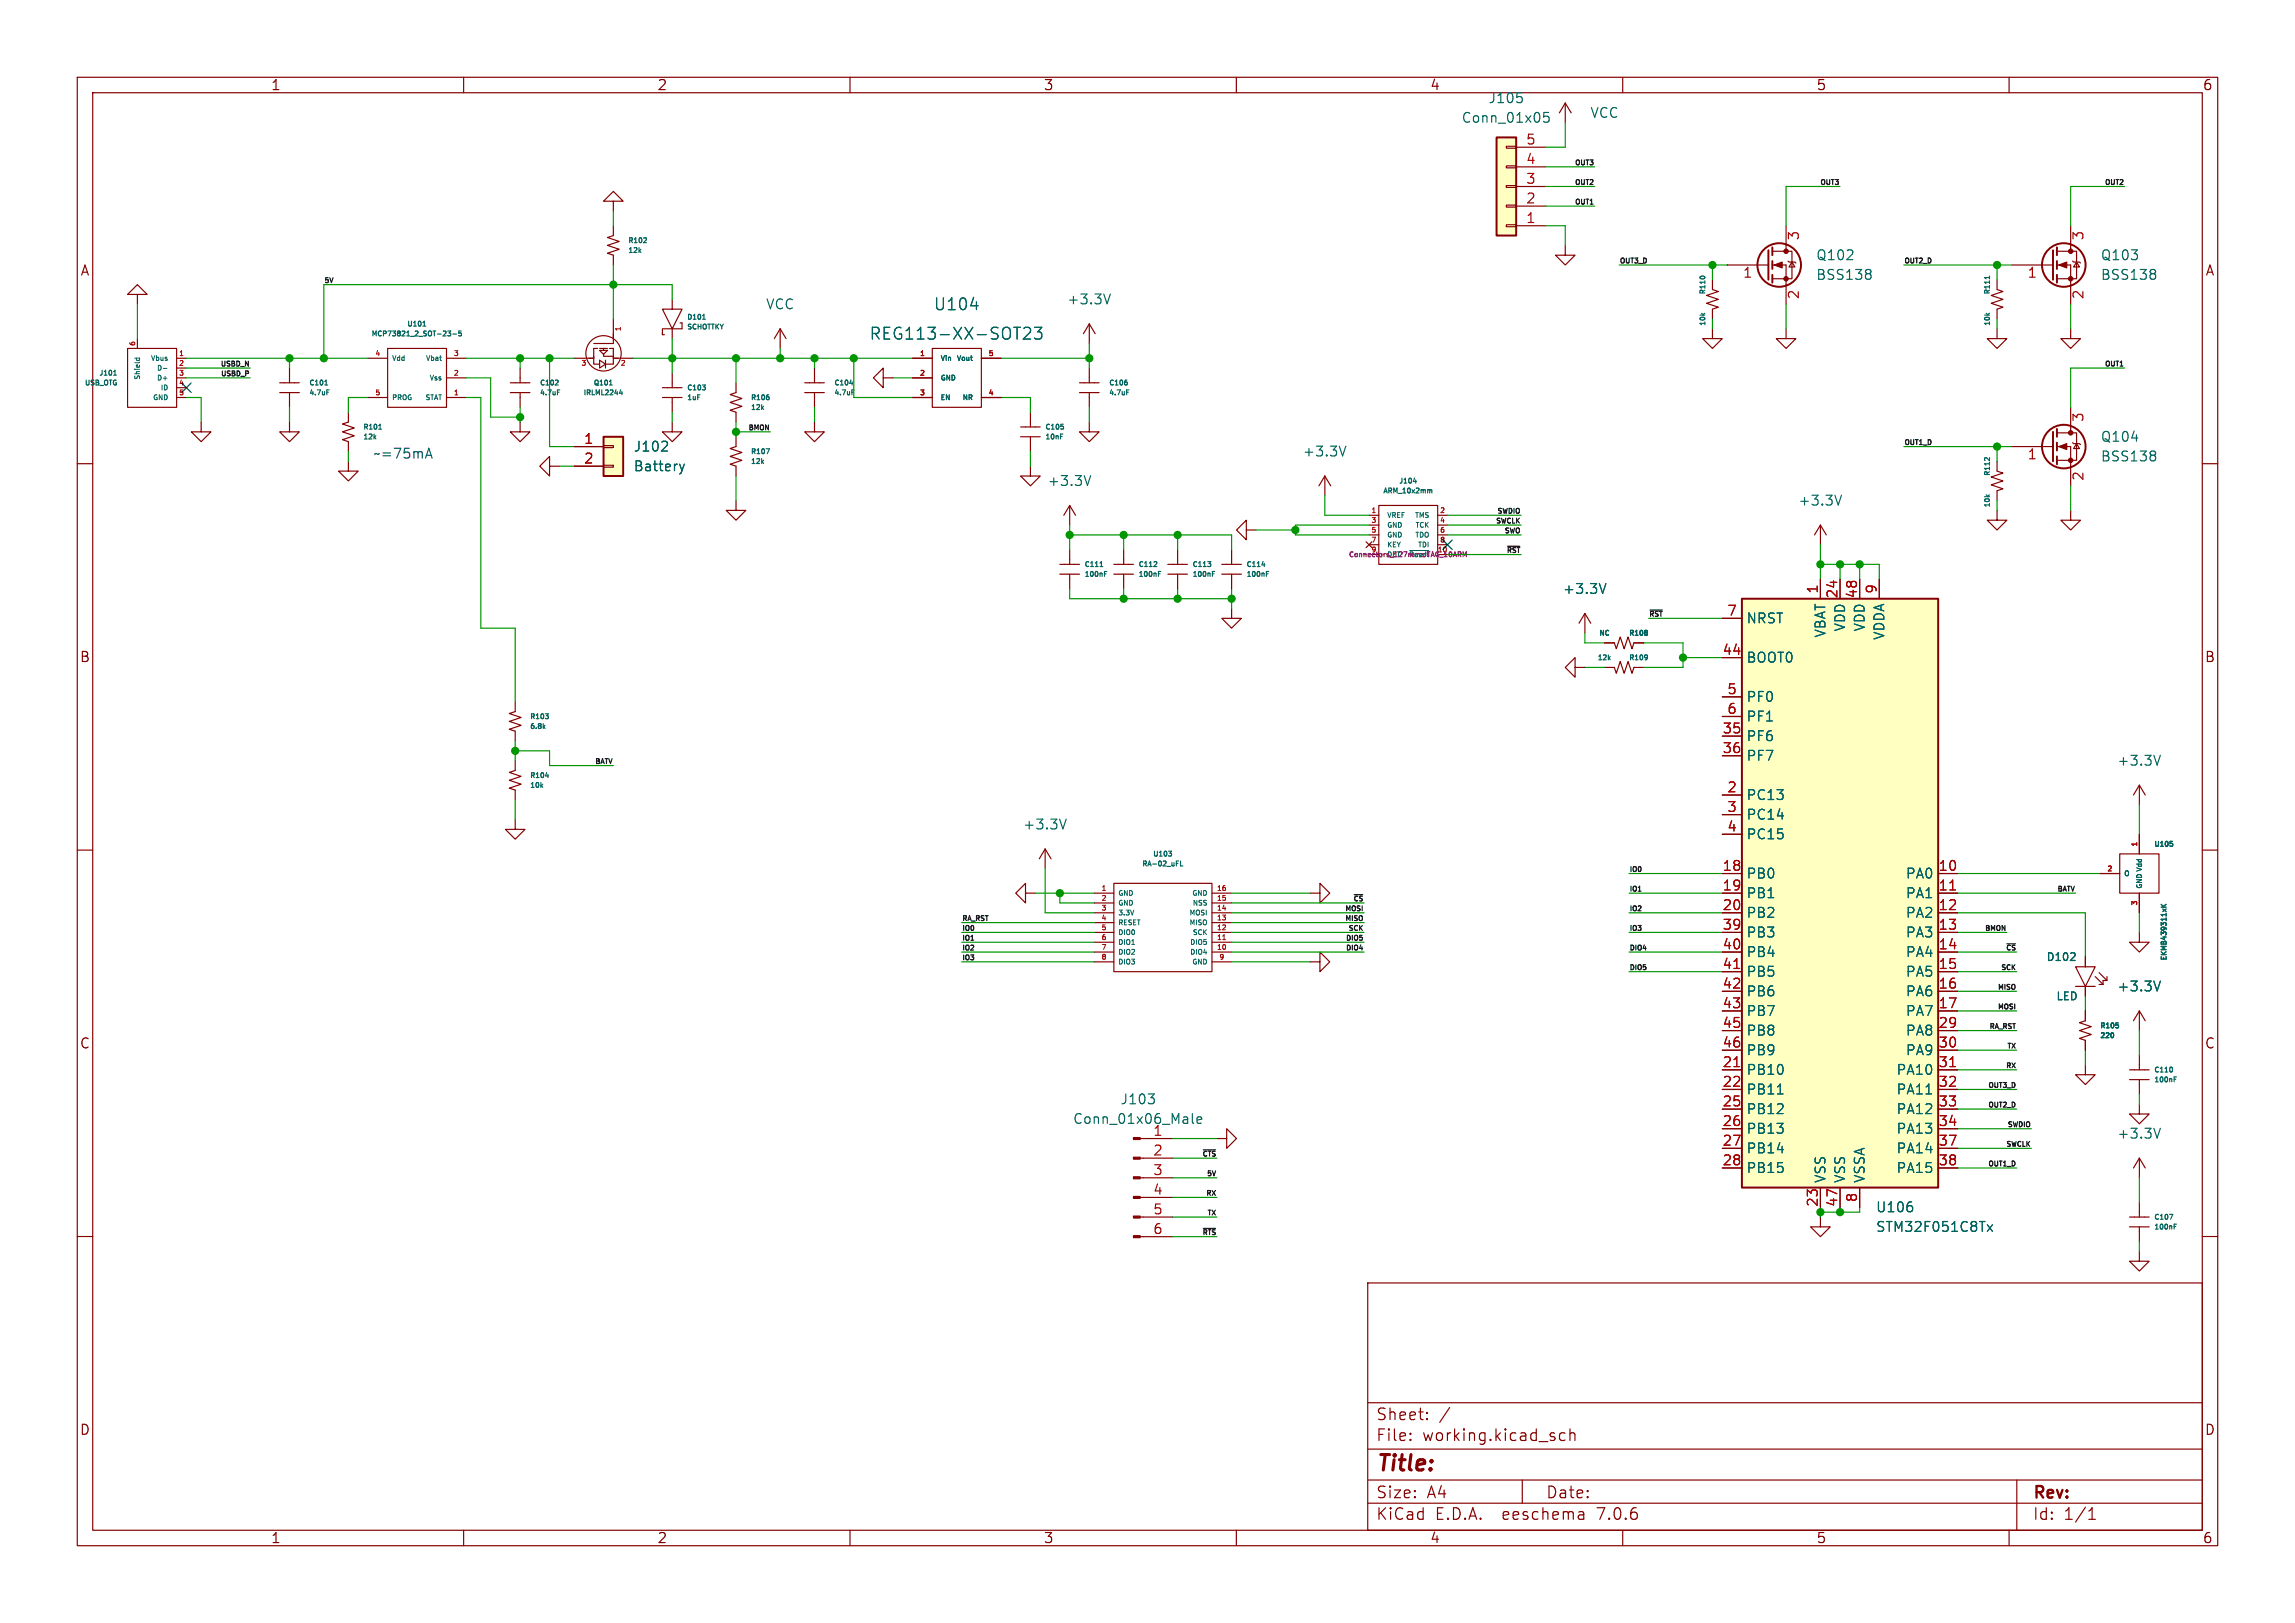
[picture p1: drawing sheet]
<svg xmlns="http://www.w3.org/2000/svg" width="297mm" height="210mm" viewBox="0 0 297 210" stroke-linecap="round" stroke-linejoin="round" font-family="sans-serif">
<defs><g id="words">
<text font-size="2.8" fill="#840000" x="178" y="190.9">Title:</text>
<g font-size="2.1" fill="#006464">
<text x="120.8" y="40.4">U104</text>
<text x="112.5" y="44.2">REG113-XX-SOT23</text>
</g>
<g font-size="2.1" fill="#840000">
<text x="178" y="184">Sheet:</text>
<text x="178" y="186.7">File:</text>
<text x="184.1" y="186.7">working.kicad_sch</text>
<text x="178" y="196.9">KiCad</text>
<text x="178" y="194.1">Size:</text>
<text x="184.7" y="194.1">A4</text>
<text x="185.7" y="196.9">E.D.A.</text>
<text x="194.6" y="196.9">eeschema</text>
<text x="200" y="194.1">Date:</text>
<text x="207" y="196.9">7.0.6</text>
<text x="263" y="194.3">Rev:</text>
<text x="263" y="196.9">Id:</text>
<text x="267.1" y="196.9">1/1</text>
</g>
<g font-size="1.8" fill="#840000">
<text x="35" y="11.9">1</text>
<text x="85" y="11.9">2</text>
<text x="135" y="11.9">3</text>
<text x="185" y="11.9">4</text>
<text x="235" y="11.9">5</text>
<text x="285" y="11.9">6</text>
<text x="10.3" y="35.9">A</text>
<text x="285.3" y="35.9">A</text>
<text x="10.3" y="85.9">B</text>
<text x="285.3" y="85.9">B</text>
<text x="10.3" y="135.9">C</text>
<text x="285.3" y="135.9">C</text>
<text x="10.3" y="185.9">D</text>
<text x="285.3" y="185.9">D</text>
<text x="35" y="199.9">1</text>
<text x="85" y="199.9">2</text>
<text x="135" y="199.9">3</text>
<text x="185" y="199.9">4</text>
<text x="235" y="199.9">5</text>
<text x="285" y="199.9">6</text>
</g>
<g font-size="1.8" fill="#006464">
<text x="189.1" y="16.1">Conn_01x05</text>
<text x="192.5" y="13.6">J105</text>
<text x="205.7" y="15.5">VCC</text>
<text x="235" y="33.9">Q102</text>
<text x="271.8" y="33.9">Q103</text>
<text x="99" y="40.2">VCC</text>
<text x="138" y="39.6">+3.3V</text>
<text x="235" y="36.4">BSS138</text>
<text x="271.8" y="36.4">BSS138</text>
<text x="81.9" y="58.6">J102</text>
<text x="168.5" y="59.3">+3.3V</text>
<text x="271.8" y="57.4">Q104</text>
<text x="271.8" y="59.9">BSS138</text>
<text x="81.9" y="61.2">Battery</text>
<text x="135.5" y="63.1">+3.3V</text>
<text x="232.6" y="65.6">+3.3V</text>
<text x="202.2" y="77.1">+3.3V</text>
<text x="225.9" y="80.9">NRST</text>
<text x="236.4" y="82.6" transform="rotate(-90 236.4 82.6)">VBAT</text>
<text x="239" y="81.8" transform="rotate(-90 239 81.8)">VDD</text>
<text x="241.5" y="81.8" transform="rotate(-90 241.5 81.8)">VDD</text>
<text x="244.1" y="82.9" transform="rotate(-90 244.1 82.9)">VDDA</text>
<text x="225.9" y="86">BOOT0</text>
<text x="225.9" y="91">PF0</text>
<text x="225.9" y="93.6">PF1</text>
<text x="225.9" y="96.1">PF6</text>
<text x="225.9" y="98.7">PF7</text>
<text x="273.9" y="99.3">+3.3V</text>
<text x="132.3" y="107.5">+3.3V</text>
<text x="225.9" y="103.7">PC13</text>
<text x="225.9" y="106.3">PC14</text>
<text x="225.9" y="113.9">PB0</text>
<text x="225.9" y="108.8">PC15</text>
<text x="246.5" y="113.9">PA0</text>
<text x="225.9" y="116.4">PB1</text>
<text x="225.9" y="119">PB2</text>
<text x="246.5" y="116.4">PA1</text>
<text x="246.5" y="119">PA2</text>
<text x="225.9" y="121.5">PB3</text>
<text x="225.9" y="124.1">PB4</text>
<text x="246.5" y="121.5">PA3</text>
<text x="246.5" y="124.1">PA4</text>
<text x="225.9" y="126.6">PB5</text>
<text x="225.9" y="129.1">PB6</text>
<text x="225.9" y="131.7">PB7</text>
<text x="246.5" y="126.6">PA5</text>
<text x="246.5" y="129.1">PA6</text>
<text x="246.5" y="131.7">PA7</text>
<text x="273.9" y="128.5">+3.3V</text>
<text x="225.9" y="134.2">PB8</text>
<text x="225.9" y="136.8">PB9</text>
<text x="246.5" y="134.2">PA8</text>
<text x="246.5" y="136.8">PA9</text>
<text x="144.9" y="143.1">J103</text>
<text x="225.9" y="139.3">PB10</text>
<text x="225.9" y="141.8">PB11</text>
<text x="245.3" y="139.3">PA10</text>
<text x="245.3" y="141.8">PA11</text>
<text x="138.8" y="145.6">Conn_01x06_Male</text>
<text x="149.2" y="147.1">1</text>
<text x="225.9" y="144.4">PB12</text>
<text x="225.9" y="146.9">PB13</text>
<text x="225.9" y="149.5">PB14</text>
<text x="245.3" y="144.4">PA12</text>
<text x="245.3" y="146.9">PA13</text>
<text x="245.3" y="149.5">PA14</text>
<text x="273.9" y="147.5">+3.3V</text>
<text x="225.9" y="152">PB15</text>
<text x="236.4" y="153.2" transform="rotate(-90 236.4 153.2)">VSS</text>
<text x="239" y="153.2" transform="rotate(-90 239 153.2)">VSS</text>
<text x="241.5" y="153.2" transform="rotate(-90 241.5 153.2)">VSSA</text>
<text x="245.3" y="152">PA15</text>
<text x="242.7" y="157.1">U106</text>
<text x="242.7" y="159.6">STM32F051C8Tx</text>
</g>
<g font-size="1.8" fill="#a90000">
<text x="197.4" y="23.9">3</text>
<text x="197.4" y="21.3">4</text>
<text x="197.4" y="18.8">5</text>
<text x="197.4" y="29">1</text>
<text x="197.4" y="26.4">2</text>
<text x="233.1" y="31.2" transform="rotate(-90 233.1 31.2)">3</text>
<text x="270" y="31.2" transform="rotate(-90 270 31.2)">3</text>
<text x="225.5" y="36.3">1</text>
<text x="233.1" y="38.8" transform="rotate(-90 233.1 38.8)">2</text>
<text x="262.3" y="36.3">1</text>
<text x="270" y="38.8" transform="rotate(-90 270 38.8)">2</text>
<text x="75.5" y="57.5">1</text>
<text x="262.3" y="59.8">1</text>
<text x="270" y="54.7" transform="rotate(-90 270 54.7)">3</text>
<text x="75.5" y="60.1">2</text>
<text x="270" y="62.3" transform="rotate(-90 270 62.3)">2</text>
<text x="235.3" y="76.9" transform="rotate(-90 235.3 76.9)">1</text>
<text x="237.9" y="77.5" transform="rotate(-90 237.9 77.5)">24</text>
<text x="240.4" y="77.5" transform="rotate(-90 240.4 77.5)">48</text>
<text x="243" y="76.9" transform="rotate(-90 243 76.9)">9</text>
<text x="223.4" y="79.8">7</text>
<text x="222.8" y="84.8">44</text>
<text x="223.4" y="89.9">5</text>
<text x="222.8" y="95">35</text>
<text x="223.4" y="92.5">6</text>
<text x="222.8" y="97.5">36</text>
<text x="223.4" y="102.6">2</text>
<text x="223.4" y="105.2">3</text>
<text x="223.4" y="107.7">4</text>
<text x="222.8" y="112.8">18</text>
<text x="250.8" y="112.8">10</text>
<text x="222.8" y="115.3">19</text>
<text x="222.8" y="117.9">20</text>
<text x="250.8" y="115.3">11</text>
<text x="250.8" y="117.9">12</text>
<text x="222.8" y="120.4">39</text>
<text x="222.8" y="122.9">40</text>
<text x="222.8" y="125.5">41</text>
<text x="250.8" y="120.4">13</text>
<text x="250.8" y="122.9">14</text>
<text x="250.8" y="125.5">15</text>
<text x="222.8" y="128">42</text>
<text x="222.8" y="130.6">43</text>
<text x="250.8" y="128">16</text>
<text x="250.8" y="130.6">17</text>
<text x="222.8" y="133.1">45</text>
<text x="222.8" y="135.6">46</text>
<text x="250.8" y="133.1">29</text>
<text x="250.8" y="135.6">30</text>
<text x="222.8" y="138.2">21</text>
<text x="222.8" y="140.7">22</text>
<text x="222.8" y="143.3">25</text>
<text x="250.8" y="138.2">31</text>
<text x="250.8" y="140.7">32</text>
<text x="250.8" y="143.3">33</text>
<text x="149.2" y="149.6">2</text>
<text x="222.8" y="145.8">26</text>
<text x="222.8" y="148.3">27</text>
<text x="250.8" y="145.8">34</text>
<text x="250.8" y="148.3">37</text>
<text x="149.2" y="152.1">3</text>
<text x="149.2" y="154.7">4</text>
<text x="222.8" y="150.9">28</text>
<text x="240.4" y="155.6" transform="rotate(-90 240.4 155.6)">8</text>
<text x="250.8" y="150.9">38</text>
<text x="149.2" y="157.2">5</text>
<text x="149.2" y="159.8">6</text>
<text x="235.3" y="156.3" transform="rotate(-90 235.3 156.3)">23</text>
<text x="237.9" y="156.3" transform="rotate(-90 237.9 156.3)">47</text>
</g>
<text font-size="1.8" fill="#0000c2" x="48.3" y="59.4">~=75mA</text>
<g font-size="1.4" fill="#006464">
<text x="264.8" y="124.6">D102</text>
<text x="266" y="129.6">LED</text>
</g>
<g font-size=".9" fill="#0f0f0f">
<text x="203.6" y="21.4">OUT3</text>
<text x="203.6" y="24">OUT2</text>
<text x="235.4" y="24">OUT3</text>
<text x="272.2" y="24">OUT2</text>
<text x="203.6" y="26.5">OUT1</text>
<text x="209.5" y="34.1">OUT3_D</text>
<text x="246.4" y="34.1">OUT2_D</text>
<text x="41.9" y="36.7">5V</text>
<text x="28.4" y="47.5">USBD_N</text>
<text x="272.2" y="47.5">OUT1</text>
<text x="28.4" y="48.7">USBD_P</text>
<text x="96.7" y="55.7">BMON</text>
<text x="246.4" y="57.6">OUT1_D</text>
<text x="193.4" y="67.8">SWCLK</text>
<text x="193.6" y="66.5">SWDIO</text>
<text x="194.5" y="69">SWO</text>
<text x="194.8" y="71.6">~{RST}</text>
<text x="213.4" y="79.8">~{RST}</text>
<text x="76.8" y="98.9">BATV</text>
<text x="210.8" y="112.9">IO0</text>
<text x="124.5" y="119.2">RA_RST</text>
<text x="173.9" y="117.9">MOSI</text>
<text x="173.9" y="119.2">MISO</text>
<text x="175" y="116.7">~{CS}</text>
<text x="210.8" y="115.4">IO1</text>
<text x="210.8" y="117.9">IO2</text>
<text x="266.1" y="115.4">BATV</text>
<text x="124.5" y="123">IO2</text>
<text x="124.5" y="121.7">IO1</text>
<text x="124.5" y="120.5">IO0</text>
<text x="124.5" y="124.3">IO3</text>
<text x="174" y="123">DIO4</text>
<text x="174" y="121.7">DIO5</text>
<text x="174.3" y="120.5">SCK</text>
<text x="210.8" y="123">DIO4</text>
<text x="210.8" y="120.5">IO3</text>
<text x="210.8" y="125.6">DIO5</text>
<text x="256.7" y="120.5">BMON</text>
<text x="258.8" y="125.6">SCK</text>
<text x="259.4" y="123">~{CS}</text>
<text x="258.4" y="130.6">MOSI</text>
<text x="258.4" y="128.1">MISO</text>
<text x="257.3" y="133.2">RA_RST</text>
<text x="259.6" y="135.7">TX</text>
<text x="257.1" y="140.8">OUT3_D</text>
<text x="257.1" y="143.3">OUT2_D</text>
<text x="259.4" y="138.3">RX</text>
<text x="155.4" y="149.7">~{CTS}</text>
<text x="259.4" y="148.4">SWCLK</text>
<text x="259.6" y="145.9">SWDIO</text>
<text x="155.9" y="154.8">RX</text>
<text x="156" y="152.2">5V</text>
<text x="257.1" y="151">OUT1_D</text>
<text x="155.4" y="159.8">~{RTS}</text>
<text x="156.1" y="157.3">TX</text>
</g>
<g font-size=".9" fill="#006464">
<text x="81.2" y="31.7">R102</text>
<text x="81.2" y="32.9">12k</text>
<text x="88.8" y="41.6">D101</text>
<text x="220.9" y="38.2" transform="rotate(-90 220.9 38.2)">R110</text>
<text x="257.7" y="38.2" transform="rotate(-90 257.7 38.2)">R111</text>
<text x="19.4" y="46.9">Vbus</text>
<text x="47.9" y="43.7">MCP73821_2_SOT-23-5</text>
<text x="50.7" y="46.9">Vdd</text>
<text x="52.6" y="42.5">U101</text>
<text x="55" y="46.9">Vbat</text>
<text x="88.8" y="42.8">SCHOTTKY</text>
<text x="121.7" y="46.9">Vin</text>
<text x="123.7" y="46.9">Vout</text>
<text x="220.9" y="42.3" transform="rotate(-90 220.9 42.3)">10k</text>
<text x="257.7" y="42.3" transform="rotate(-90 257.7 42.3)">10k</text>
<text x="10.8" y="50.1">USB_OTG</text>
<text x="12.7" y="48.8">J101</text>
<text x="18.3" y="49.3" transform="rotate(-90 18.3 49.3)">Shield</text>
<text x="19.7" y="51.9">GND</text>
<text x="20.2" y="48.1">D-</text>
<text x="20.2" y="49.4">D+</text>
<text x="20.7" y="50.7">ID</text>
<text x="39.9" y="50.1">C101</text>
<text x="39.9" y="51.3">4.7uF</text>
<text x="50.7" y="51.9">PROG</text>
<text x="54.9" y="51.9">STAT</text>
<text x="55.5" y="49.4">Vss</text>
<text x="69.7" y="50.1">C102</text>
<text x="69.7" y="51.3">4.7uF</text>
<text x="75.4" y="51.3">IRLML2244</text>
<text x="76.7" y="50.1">Q101</text>
<text x="88.8" y="50.7">C103</text>
<text x="88.8" y="52">1uF</text>
<text x="97" y="52">R106</text>
<text x="97" y="53.3">12k</text>
<text x="107.8" y="50.1">C104</text>
<text x="107.8" y="51.3">4.7uF</text>
<text x="121.7" y="49.4">GND</text>
<text x="121.7" y="51.9">EN</text>
<text x="124.4" y="51.9">NR</text>
<text x="143.4" y="50.1">C106</text>
<text x="143.4" y="51.3">4.7uF</text>
<text x="46.9" y="55.8">R101</text>
<text x="46.9" y="57.1">12k</text>
<text x="97" y="59">R107</text>
<text x="135.1" y="55.8">C105</text>
<text x="135.1" y="57.1">10nF</text>
<text x="97" y="60.2">12k</text>
<text x="178.9" y="64">ARM_10x2mm</text>
<text x="180.9" y="62.8">J104</text>
<text x="257.7" y="65.8" transform="rotate(-90 257.7 65.8)">10k</text>
<text x="257.7" y="61.7" transform="rotate(-90 257.7 61.7)">R112</text>
<text x="179.5" y="67.2">VREF</text>
<text x="179.5" y="68.5">GND</text>
<text x="179.5" y="69.7">GND</text>
<text x="179.5" y="71">KEY</text>
<text x="183" y="67.2">TMS</text>
<text x="183" y="69.7">TDO</text>
<text x="183" y="68.5">TCK</text>
<text x="183.4" y="71">TDI</text>
<text x="140.2" y="73.6">C111</text>
<text x="140.2" y="74.8">100nF</text>
<text x="147.2" y="73.6">C112</text>
<text x="147.2" y="74.8">100nF</text>
<text x="154.2" y="73.6">C113</text>
<text x="154.2" y="74.8">100nF</text>
<text x="161.2" y="73.6">C114</text>
<text x="161.2" y="74.8">100nF</text>
<text x="206.8" y="82.5">NC</text>
<text x="210.7" y="82.5">R108</text>
<text x="206.6" y="85.6">12k</text>
<text x="210.7" y="85.6">R109</text>
<text x="68.5" y="93.3">R103</text>
<text x="68.5" y="94.5">6.8k</text>
<text x="68.5" y="100.9">R104</text>
<text x="68.5" y="102.1">10k</text>
<text x="147.7" y="112.3">RA-02_uFL</text>
<text x="149.1" y="111">U103</text>
<text x="274.8" y="113.5">O</text>
<text x="278.7" y="109.8">U105</text>
<text x="144.7" y="116.1">GND</text>
<text x="144.7" y="117.3">GND</text>
<text x="144.7" y="118.6">3.3V</text>
<text x="144.7" y="119.9">RESET</text>
<text x="153.8" y="119.9">MISO</text>
<text x="153.8" y="118.6">MOSI</text>
<text x="154.1" y="116.1">GND</text>
<text x="154.2" y="117.3">NSS</text>
<text x="277.4" y="115.1" transform="rotate(-90 277.4 115.1)">GND Vdd</text>
<text x="144.7" y="121.2">DIO0</text>
<text x="144.7" y="122.4">DIO1</text>
<text x="144.7" y="123.7">DIO2</text>
<text x="144.7" y="125">DIO3</text>
<text x="153.9" y="123.7">DIO4</text>
<text x="153.9" y="122.4">DIO5</text>
<text x="154.1" y="125">GND</text>
<text x="154.2" y="121.2">SCK</text>
<text x="280.6" y="124.4" transform="rotate(-90 280.6 124.4)">EKMB439311xK</text>
<text x="271.7" y="133.3">R105</text>
<text x="271.7" y="134.5">220</text>
<text x="278.7" y="139">C110</text>
<text x="278.7" y="140.2">100nF</text>
<text x="278.7" y="158">C107</text>
<text x="278.7" y="159.3">100nF</text>
</g>
<g font-size=".9" fill="#a90000">
<text x="17.5" y="44.9" transform="rotate(-90 17.5 44.9)">6</text>
<text x="23.1" y="46.1">1</text>
<text x="23.1" y="47.4">2</text>
<text x="48.5" y="46.1">4</text>
<text x="58.6" y="46.1">3</text>
<text x="75.1" y="47.6">3</text>
<text x="80.2" y="47.6">2</text>
<text x="80.6" y="43" transform="rotate(-90 80.6 43)">1</text>
<text x="119" y="46.1">1</text>
<text x="127.8" y="46.1">5</text>
<text x="23.1" y="48.6">3</text>
<text x="23.1" y="49.9">4</text>
<text x="23.1" y="51.2">5</text>
<text x="48.5" y="51.2">5</text>
<text x="58.6" y="51.2">1</text>
<text x="58.6" y="48.6">2</text>
<text x="119" y="48.6">2</text>
<text x="119" y="51.2">3</text>
<text x="127.8" y="51.2">4</text>
<text x="177.4" y="66.4">1</text>
<text x="177.4" y="67.7">3</text>
<text x="177.4" y="69">5</text>
<text x="177.4" y="70.2">7</text>
<text x="186.3" y="66.4">2</text>
<text x="186.3" y="67.7">4</text>
<text x="186.3" y="69">6</text>
<text x="186.3" y="70.2">8</text>
<text x="272.6" y="112.8">2</text>
<text x="276.6" y="109.6" transform="rotate(-90 276.6 109.6)">1</text>
<text x="142.4" y="115.3">1</text>
<text x="142.4" y="116.6">2</text>
<text x="142.4" y="117.9">3</text>
<text x="142.4" y="119.1">4</text>
<text x="157.4" y="119.1">13</text>
<text x="157.4" y="117.9">14</text>
<text x="157.4" y="116.6">15</text>
<text x="157.4" y="115.3">16</text>
<text x="276.6" y="117.3" transform="rotate(-90 276.6 117.3)">3</text>
<text x="142.4" y="120.4">5</text>
<text x="142.4" y="121.7">6</text>
<text x="142.4" y="122.9">7</text>
<text x="142.4" y="124.2">8</text>
<text x="157.4" y="122.9">10</text>
<text x="157.4" y="121.7">11</text>
<text x="157.4" y="120.4">12</text>
<text x="157.7" y="124.2">9</text>
</g>
<g font-size=".9" fill="#840084">
<text x="177.4" y="71.5">9</text>
<text x="186" y="71.5">10</text>
<text x="174.4" y="72.3">Connectors_127mm:JTAG_10ARM</text>
<text x="179.5" y="72.3">DET</text>
<text x="182.2" y="72.3">~{Reset}</text>
</g>
</g></defs>
<g fill="none" stroke="#840000" stroke-width=".15">
<path d="M10 10h277v190h-277zM12 12h273v186h-273zM60 10v2M110 10v2M160 10v2M194.9 18.9h1.3v.3h-1.3zM196.2 19.1h3.8M202.6 13.3l-.8 1.3M202.6 13.3v2.6M202.6 13.3l.7 1.3M210 10v2M260 10v2"/>
<path d="M17.8 38.1h1.2l-1.2-1.3-1.3 1.3h1.3v1.3M79.4 26h1.2l-1.2-1.2-1.3 1.2h1.3v1.3M79.4 29.2v1.3l-.8 .2 1.5 .5-1.5 .6 1.5 .5-1.5 .5 .8 .2v1.3M87 38.7v1.3M194.9 21.5h1.3v.2h-1.3zM194.9 24h1.3v.3h-1.3zM194.9 26.5h1.3v.3h-1.3zM194.9 29.1h1.3v.2h-1.3zM196.2 29.2h3.8M196.2 26.7h3.8M196.2 24.1h3.8M196.2 21.6h3.8"/>
<path d="M202.6 31.8v1.2h1.2l-1.2 1.3-1.3-1.3h1.3M221.6 36.2v1.3l.8 .2-1.5 .5 1.5 .5-1.5 .5 1.5 .6-.8 .2v1.3M223.5 34.3h5.4M229.4 34.3h1.7v5.1M229.4 32.5h1.7M231.1 32.5h.8v3.6h-2.5M231.1 29.2v3.3M231.4 33.8l.1 .1h.8l.1 .1M231.9 33.9l.4 .6h-.8zM258.4 36.2v1.3l.8 .2-1.5 .5 1.5 .5-1.5 .5 1.5 .6-.8 .2v1.3M260.3 34.3h5.4M266.2 34.3h1.8v5.1"/>
<path d="M266.2 32.5h1.8M268 32.5h.7v3.6h-2.5M268 29.2v3.3M268.2 33.8l.2 .1h.7l.1 .1M268.7 33.9l.4 .6h-.7zM10 60h2M16.5 45.1h6.4v7.6h-6.4zM17.8 43.8v1.3M22.9 46.4h1.2M22.9 48.9h1.2M22.9 51.4h1.2M22.9 47.6h1.2"/>
<path d="M22.9 50.2h1.2M26 54.6v1.3h1.3l-1.3 1.3-1.2-1.3h1.2M36.2 50.8h2.5M36.2 49.5h2.5M37.5 54.6v1.3h1.2l-1.2 1.3-1.3-1.3h1.3M37.5 47.6v1.9M37.5 50.8v1.9M45.1 59.7v1.3h1.3l-1.3 1.2-1.3-1.2h1.3M45.1 53.3v1.3l-.8 .3 1.5 .5-1.5 .5 1.5 .5-1.5 .5 .8 .3v1.2M47.6 46.4h2.6M47.6 51.4h2.6M50.2 45.1h7.6v7.6h-7.6z"/>
<path d="M57.8 46.4h2.5M57.8 48.9h2.5M57.8 51.4h2.5M66 50.8h2.6M66 49.5h2.6M67.3 54.6v1.3h1.3l-1.3 1.3-1.3-1.3h1.3M67.3 47.6v1.9M67.3 50.8v1.9M74.3 46.4h2.5M74.3 57.8h3.8M76.8 46.1v1h.8M77.3 45.1h-.5v1.3h-.6"/>
<path d="M77.6 45.3h1l-.5 .5zM77.6 46.6l.8 .5-.8 .5zM77.6 45.1h1M78.1 57.7h1.3v.2h-1.3zM78.1 45.8v.3h1.3v1h-1M78.1 45.1v.2M78.4 46.6v1M78.9 45.1h.5v1.3h.6M79.4 43.2v1.3h-2.6M79.4 46.4h2.5M79.4 41.3v2.5M85.7 40h2.6l-1.3 2.5z"/>
<path d="M85.7 51.4h2.6M85.7 50.2h2.6M85.7 43.1v.2h.3M87 54.6v1.3h1.3l-1.3 1.3-1.3-1.3h1.3M87 42.5v1.3M87 48.3v1.9M87 51.4v1.9M88 41.8h.3v.7h-2.6v.7M95.2 56.5v1.3l-.7 .2 1.5 .5-1.5 .6 1.5 .5-1.5 .5 .7 .2v1.3M95.2 49.5v1.3l-.7 .3 1.5 .5-1.5 .5 1.5 .5-1.5 .5 .7 .2v1.3M101 42.5l-.8 1.3M101 42.5v2.6"/>
<path d="M101 42.5l.7 1.3M104.1 50.8h2.6M104.1 49.5h2.6M105.4 54.6v1.3h1.3l-1.3 1.3-1.3-1.3h1.3M105.4 47.6v1.9M105.4 50.8v1.9M114.3 48.9v-1.3l-1.3 1.3 1.3 1.3v-1.3h1.3M118.1 46.4h2.5M118.1 48.9h2.5M118.1 51.4h2.5M120.6 45.1h6.4v7.6h-6.4zM127 46.4h2.5"/>
<path d="M127 51.4h2.5M132.1 56.5h2.5M132.1 55.2h2.5M133.3 53.3v1.9M133.3 56.5v1.9M139.7 50.8h2.5M139.7 49.5h2.5M141 54.6v1.3h1.2l-1.2 1.3-1.3-1.3h1.3M141 41.9v2.6M141 47.6v1.9M141 50.8v1.9M141 41.9l-.8 1.3"/>
<path d="M141 41.9l.7 1.3M221.6 42.5v1.3h1.3l-1.3 1.3-1.3-1.3h1.3M231.1 42.5v1.3h1.3l-1.3 1.3-1.2-1.3h1.2M258.4 59.7v1.3l.8 .2-1.5 .5 1.5 .5-1.5 .5 1.5 .5-.8 .3v1.3M258.4 42.5v1.3h1.3l-1.3 1.3-1.2-1.3h1.2M260.3 57.8h5.4M266.2 57.8h1.8v5.1M266.2 56h1.8M268 56h.7v3.6h-2.5M268 42.5v1.3h1.2l-1.2 1.3-1.3-1.3h1.3M268 52.7v3.3M268.2 57.3l.2 .1h.7l.1 .1"/>
<path d="M268.7 57.4l.4 .6h-.7zM285 60h2M71.1 60.3v-1.2l-1.3 1.2 1.3 1.3v-1.3h1.3M74.3 60.3h3.8M78.1 60.2h1.3v.3h-1.3zM95.2 64.8v1.2h1.3l-1.3 1.3-1.2-1.3h1.2M133.3 60.3v1.3h1.3l-1.3 1.3-1.2-1.3h1.2M137.2 74.3h2.5M137.2 73h2.5M138.4 65.4l-.7 1.3M138.4 65.4v2.5M138.4 71.1v1.9"/>
<path d="M138.4 74.3v1.9M138.4 65.4l.8 1.3M144.1 74.3h2.6M144.1 73h2.6M145.4 71.1v1.9M145.4 74.3v1.9M151.1 74.3h2.6M151.1 73h2.6M152.4 71.1v1.9M152.4 74.3v1.9M158.1 74.3h2.6M158.1 73h2.6"/>
<path d="M159.4 78.7v1.3h1.3l-1.3 1.3-1.3-1.3h1.3M159.4 71.1v1.9M159.4 74.3v1.9M161.3 68.6v-1.3l-1.3 1.3 1.3 1.3v-1.3h1.3M171.4 61.6l-.7 1.3M171.4 61.6v2.5M171.4 61.6l.8 1.3M176.8 70.1l.7 .8M177.2 66.7h1.2M177.2 67.9h1.2M177.2 69.2h1.2M177.2 70.5h1.2"/>
<path d="M177.5 70.1l-.7 .8M178.4 65.4h7.7v7.6h-7.7zM186.1 66.7h1.2M186.1 67.9h1.2M186.1 69.2h1.2M186.1 70.5h1.2M205.1 79.4l-.8 1.2M205.1 79.4v2.5M205.1 79.4l.8 1.2M235.6 67.9l-.8 1.3M235.6 67.9v2.6M235.6 74.9v2.6"/>
<path d="M235.6 67.9l.7 1.3M238.1 74.9v2.6M240.7 74.9v2.6M243.2 74.9v2.6M258.4 66v1.3h1.3l-1.3 1.3-1.2-1.3h1.2M268 66v1.3h1.2l-1.2 1.3-1.3-1.3h1.3M66.7 98.4v1.3l-.8 .2 1.5 .6-1.5 .5 1.5 .5-1.5 .5 .8 .2v1.3M66.7 90.8v1.3l-.8 .2 1.5 .5-1.5 .5 1.5 .6-1.5 .5 .8 .2v1.3M203.8 86.4v-1.3l-1.2 1.3 1.2 1.2v-1.2h1.3M207.6 83.2h1.3l.3 .7 .5-1.5 .5 1.5 .5-1.5 .5 1.5 .3-.7h1.2M207.6 86.4h1.3l.3 .7 .5-1.5 .5 1.5 .5-1.5 .5 1.5 .3-.7h1.2M222.9 95.3h2.5"/>
<path d="M222.9 97.8h2.5M222.9 85.1h2.5M222.9 90.2h2.5M222.9 92.7h2.5M222.9 80h2.5M10 110h2M66.7 106v1.3h1.2l-1.2 1.3-1.3-1.3h1.3M132.7 115.6v-1.3l-1.3 1.3 1.3 1.2v-1.2h1.3M135.3 109.9l-.8 1.2M135.3 109.9v2.5M135.3 109.9l.7 1.2M141.6 115.6h2.5"/>
<path d="M141.6 119.4h2.5M141.6 118.1h2.5M141.6 116.8h2.5M144.1 114.3h12.7v11.4h-12.7zM156.8 115.6h2.6M156.8 119.4h2.6M156.8 118.1h2.6M156.8 116.8h2.6M169.5 115.6h1.3v-1.3l1.3 1.3-1.3 1.2v-1.2M222.9 115.6h2.5M222.9 118.1h2.5M222.9 113h2.5"/>
<path d="M222.9 102.9h2.5M222.9 105.4h2.5M222.9 108h2.5M250.8 115.6h2.6M250.8 118.1h2.6M250.8 113h2.6M271.8 113h2.5M274.3 110.5h5.1v5.1h-5.1zM276.9 101.6l.7 1.3M276.9 101.6v2.5M276.9 108v2.5M276.9 115.6v2.5"/>
<path d="M276.9 101.6l-.8 1.3M285 110h2M141.6 123.2h2.5M141.6 121.9h2.5M141.6 120.7h2.5M141.6 124.5h2.5M156.8 123.2h2.6M156.8 121.9h2.6M156.8 120.7h2.6M156.8 124.5h2.6M169.5 124.5h1.3v-1.3l1.3 1.3-1.3 1.2v-1.2M222.9 123.2h2.5"/>
<path d="M222.9 120.7h2.5M222.9 125.7h2.5M222.9 128.3h2.5M222.9 130.8h2.5M222.9 138.4h2.5M222.9 133.4h2.5M222.9 135.9h2.5M250.8 123.2h2.6M250.8 120.7h2.6M250.8 125.7h2.6M250.8 128.3h2.6M250.8 130.8h2.6"/>
<path d="M250.8 138.4h2.6M250.8 133.4h2.6M250.8 135.9h2.6M268.6 125.1h2.5l-1.2 2.5zM268.6 127.6h2.5M269.9 137.8v1.3h1.2l-1.2 1.2-1.3-1.2h1.3M269.9 130.8v1.3l-.8 .2 1.5 .5-1.5 .6 1.5 .5-1.5 .5 .8 .2v1.3M269.9 123.8v1.3M269.9 127.6v1.3M271.1 126.4l1.1 1M271.7 125.9l1 1h-.5v.5M271.7 127.4h.5"/>
<path d="M272.7 126.4v.5M275.6 138.4h2.5M275.6 139.7h2.5M276.9 120.7v1.2h-1.3l1.3 1.3 1.2-1.3h-1.2M276.9 130.8v2.6M276.9 136.5v1.9M276.9 139.7v1.9M276.9 130.8l-.8 1.3M276.9 130.8l.7 1.3M10 160h2M147.5 157.5h4.3M147.5 154.9h4.3"/>
<path d="M147.5 152.4h4.3M147.5 149.9h4.3M147.5 147.3h4.3M157.5 147.3h1.2v-1.2l1.3 1.2-1.3 1.3v-1.3M222.9 141h2.5M222.9 143.5h2.5M222.9 146.1h2.5M222.9 148.6h2.5M222.9 151.1h2.5M235.6 157.5v1.3h1.3l-1.3 1.2-1.3-1.2h1.3M235.6 153.7v2.5M238.1 153.7v2.5"/>
<path d="M240.7 153.7v2.5M250.8 141h2.6M250.8 143.5h2.6M250.8 146.1h2.6M250.8 148.6h2.6M250.8 151.1h2.6M275.6 158.8h2.5M275.6 157.5h2.5M276.9 142.9v1.2h1.2l-1.2 1.3-1.3-1.3h1.3M276.9 149.9v2.5M276.9 155.6v1.9M276.9 158.8v1.9"/>
<path d="M276.9 149.9l-.8 1.2M276.9 149.9l.7 1.2M285 160h2M147.5 160h4.3M177 166h108v32h-108zM276.9 161.9v1.3h1.2l-1.2 1.3-1.3-1.3h1.3M60 198v2M110 198v2M160 198v2M177 194.5h108M177 191.5h108M177 187.5h108"/>
<path d="M177 181.5h108M182.5 186.3h.1l-.1 .1M182.5 186.3v.1M182.5 185.5v.1M182.5 185.5h.1l-.1 .1M184.7 183.6v.1M184.7 183.6h-.1l.1 .1M184.7 182.8v.1M184.7 182.8h-.1l.1 .1M187.6 182.1l-1.3 2M197 191.5v3M202.5 185.5l-.4-.1-.3 .3v.4l.2 .2 .1 .1 .4-.1"/>
<path d="M203.2 185.5a.37 .37 0 0 1 .6 .1v.8M203.2 184.9v1.5M204.9 195.7l.1 .9M205 196.5l-.2 .1M205 196h-.2M210 198v2M260 198v2M261 191.5v6.5M270.3 196.6h.9M270.3 195.5l.4-.4v1.5"/>
<circle cx="78.1" cy="45.7" r="2.29"/>
</g>
<path d="M75.4 46.6h.3l-.2 .3M80.3 42.5h-.6v.1M80.5 46.7l.2-.1 .1 .2M158.2 121.6h.4" fill="none" stroke="#a90000" stroke-width=".13"/>
<g fill="none" stroke="#006464" stroke-width=".15">
<path d="M196.3 12h.6M196.9 12.6l.1 .1v.3l-.1 .2M200.4 14.5h-.6v.7l.1-.2 .5 .1 .1 .2-.1 .4-.2 .1h-.3l-.1-.1M82.8 32.4l.1 .3M82.9 32.2l-.2 .3M83.5 30.8l.2 .1-.1 .1-.3 .4h.4M125.6 39.6h1M143.7 38l-.4 1.3M220 35.9a.4 .4 0 0 1 .6 0M241.9 34.9l.2 .2v.2l-.2 .1 .2 .3v.2l-.2 .2M257.5 35.7v.4M257.5 35.9h-.7l.2 .1"/>
<path d="M278.7 34.9l.3 .2-.1 .2-.2 .1 .2 .1 .1 .4-.3 .2M14.7 48.5h.4M14.8 48.1l.1-.2v.6M42 49.8h.4M42.1 49.3l.1-.1v.6M42.3 50.8h.2M42.3 50.5h.3M48.5 56.6l.1 .2M48.6 56.4l-.2 .2M49 55.5h.4M49.1 55l.1-.1v.6M54.7 42.2h.4"/>
<path d="M54.8 41.7l.1-.1v.6M57.9 42.8h.4l-.2 .3h.2v.3h-.3M58.6 43.2h.5M59.7 42.8h-.3v.3h.3v.3h-.3M72.1 49.2l.1 .1v.2l-.4 .3h.4M72.1 50.8h.3M72.1 50.5h.3M78.9 49.8h.3M79 49.3v-.1v.6M80.3 50.4l-.1 .5h.4M80.5 50.7v.4M86.3 57.2a.34 .34 0 0 1 0 .4l-.7 .8h.8"/>
<path d="M90.9 49.8h.4l-.2 .3M90.9 41.3h.4M91 40.8l.1-.1v.6M91.2 50.1l.1 .1-.1 .3M98.6 59.7l.2 .3M98.6 52.7l.2 .3M98.8 59.6l-.2 .2M98.8 52.6l-.2 .2M99.1 58.1h.5l-.3 .6M99.4 51.1h.1M99.4 51.3l.1 .1-.1 .3M110 49.6h.4"/>
<path d="M110.2 50.8h.3M110.2 50.5h.3M110.3 49.4v.4M132.5 42.5l.2-.1h.4a.41 .41 0 0 1 .2 .6l-.9 .9h1M133.9 42.4h.9l-.5 .5a.41 .41 0 0 1 .5 .3v.4l-.1 .2-.6 .1-.2-.2M137.2 56.5h.3M137.2 56.2h.3M137.3 54.9h.3M137.5 55.1l.1 .2-.1 .2M145.7 49.2h.1M145.8 49.4v.1M145.8 50.8h.2"/>
<path d="M145.8 50.5h.3M145.8 49.5h.1M145.9 49.5v.2l-.1 .1M174.2 57.7l-.5 1.3M220.2 40.5l.2 .3M220.6 40.5l-.2 .2M257 40.5l.3 .3M257.5 59.2v.4l-.4-.3-.2-.1-.1 .1M257.5 40.5l-.3 .2M278.7 58.4l.3 .2-.1 .2-.2 .1 .2 .1 .1 .4-.3 .2M88 60.1l.3 .8M88.3 60.9l-.2 .4"/>
<path d="M88.6 60.1l-.3 .8M141.2 61.5l-.5 1.3M142.4 73.3h.3M142.4 72.8l.1-.1v.6M142.9 74.2h.2M142.9 73.9h.3M149.6 72.7l.1 .1v.1l-.4 .4h.4M149.9 74.2h.2M149.9 73.9h.3M156.3 72.7h.4l-.2 .2M156.6 72.9l.1 .1-.1 .3M156.9 74.2h.2"/>
<path d="M156.9 73.9h.3M163.3 73.1h.4M163.6 72.9v.4M163.9 74.2h.2M163.9 73.9h.3M182.9 62.3h.4M183.2 62.1v.4M184.9 63.4l.1 .1M185 63.5v.3M185 63.5l.1-.1h.2v.4M207.8 75.5l-.4 1.3M238.3 64.1l-.4 1.2"/>
<path d="M257 64l.3 .3M257.5 64l-.3 .2M70.4 94l.1 .3M70.5 93.8l-.2 .3M70.6 92.4h.4l-.2 .2M70.8 92.6l.2 .1-.1 .2M70.9 93h-.1M70.9 92.9v.1M208.2 85.1l.2 .3M208.4 85l-.3 .2M213.1 81.6l.1 .1-.1 .1 .1 .3-.1 .1M213.1 84.7l.1 .2-.1 .4"/>
<path d="M213.2 85l-.1 .1M279.6 97.7l-.4 1.3M70.1 101.6l.1 .3M70.2 101.5l-.2 .2M70.6 100.4h.4M70.9 100.2v.4M138 106l-.4 1.3M151.2 110.1h.4l-.2 .3h.2v.3l-.1 .1h-.2M152.2 111.4h.3M152.8 111.4v.6h.3M279.7 117.4h.6M279.7 117l.3 .4"/>
<path d="M280.3 117l-.3 .3M280.8 108.9h.4M280.9 109.1l.3 .1v.2l-.3 .1M267.9 124.3h.6M268.5 123.4v.3M273.4 133.6a.4 .4 0 0 1 0 .7M273.8 132.4h.3M274 132.6l.2 .1-.2 .3M279.6 126.9l-.4 1.3M281 138.1a.4 .4 0 0 1 0 .6M281.4 139.7h.2M281.4 139.4h.3"/>
<path d="M148.6 141.5h.8l-.4 .5M149.3 142.1l.1 .2v.3l-.1 .2M154.3 144.1v1.1l.2 .2M154.9 144.9l.6-.1v-.2l-.4-.1-.2 .2 .1 .6h.5M230 141.5h.8M247.5 156.1v.6M249.2 141.5h.8M257.2 158.5l.7 .8M257.9 158.5l-.7 .8M279.6 146l-.4 1.3M280.8 157.1h.4l-.3 .7M281.4 158.7h.2"/>
<path d="M281.4 158.4h.3"/>
</g>
<g fill="none" stroke="#840000" stroke-width=".25">
<path d="M193.7 17.8h2.5v12.7h-2.5zM228.9 32.4v3.8M229.4 32v1M229.4 33.8v1M229.4 35.6v1M265.7 32.4v3.8M266.2 32v1M266.2 33.8v1M266.2 35.6v1M78.1 56.5h2.5v5.1h-2.5zM265.7 55.9v3.8M266.2 55.5v1"/>
<path d="M266.2 57.3v1M266.2 59.1v1M225.4 77.5h25.4v76.2h-25.4z"/>
<circle cx="230.3" cy="34.3" r="2.82"/>
<circle cx="267.1" cy="34.3" r="2.82"/>
<circle cx="267.1" cy="57.8" r="2.82"/>
</g>
<g fill="#840000" stroke="#840000" stroke-width=".15">
<path d="M266.4 34.3l1.1-.4v.8z"/>
<path d="M229.6 34.3l1-.4v.8z"/>
<path d="M266.4 57.8l1.1-.4v.8z"/>
<path d="M146.7 159.9h.8v.2h-.8z"/>
<path d="M146.7 157.4h.8v.2h-.8z"/>
<path d="M146.7 154.8h.8v.3h-.8z"/>
<path d="M146.7 152.3h.8v.2h-.8z"/>
<path d="M146.7 149.7h.8v.3h-.8z"/>
<path d="M146.7 147.2h.8v.2h-.8z"/>
<circle cx="268" cy="36.1" r=".28"/>
<circle cx="268" cy="32.5" r=".28"/>
<circle cx="231.1" cy="36.1" r=".28"/>
<circle cx="231.1" cy="32.5" r=".28"/>
<circle cx="268" cy="59.6" r=".28"/>
<circle cx="268" cy="56" r=".28"/>
</g>
<path d="M17.4 46.3h.7M17.7 46.3v.3M18 46.3v.3M21.1 47.7h.5M21.1 48.9h.5M56.9 46.2h.2M57.1 46.6h.1M125.6 46.2h.2M125.8 46.6h.1M182.4 71.2h2.5" fill="none" stroke="#006464" stroke-width=".13"/>
<g fill="#ffffc2" stroke="#ffffc2" stroke-width=".13">
<path d="M193.7 17.8h2.5v12.7h-2.5z"/>
<path d="M225.4 77.5h25.4v76.2h-25.4z"/>
<path d="M78.1 56.5h2.5v5.1h-2.5z"/>
</g>
<path d="M252.3 115.2h.8M224.4 138h.7M224.4 125.3h.7M252.3 138h.8" fill="none" stroke="#a90000" stroke-width=".15"/>
<path d="M188.7 71.7h.3v-.2l-.3-.1v.6M188.9 71.7l.2 .3M189.3 72v-.6l.2 .5 .3-.5v.6" fill="none" stroke="#840084" stroke-width=".15"/>
<path d="M205.8 26.4h.4M274.4 47.4h.3M195.1 70.7h1.6M213.5 78.9h1.6M175.9 122.7h.4M155.7 158.9h1.6M155.7 148.8h1.6" fill="none" stroke="#0f0f0f" stroke-width=".15"/>
<path d="M55.2 58.9h.6M55.5 58l.4 1.3" fill="none" stroke="#0000c2" stroke-width=".15"/>
<g fill="none" stroke="#009600" stroke-width=".15">
<path d="M202.6 15.9v3.2h-2.6M17.8 39.4v4.4M79.4 27.3v1.9M79.4 34.3v7M87 38.7v-1.9h-45.1v9.6M200 24.1h6.4M200 29.2h2.6v2.6M200 21.6h6.4M200 26.7h6.4M209.5 34.3h14M221.6 34.3v1.9M231.1 39.4v3.1"/>
<path d="M238.1 24.1h-7v5.1M246.4 34.3h13.9M258.4 34.3v1.9M268 39.4v3.1M275 24.1h-7v5.1M24.1 46.4h23.5M24.1 51.4h1.9v3.2M24.1 48.9h8.3M24.1 47.6h8.3M37.5 46.4v1.2M37.5 52.7v1.9M45.1 58.4v1.3"/>
<path d="M47.6 51.4h-2.5v1.9M60.3 51.4h1.9v29.9h4.5v9.5M60.3 46.4h14M60.3 48.9h3.2v5.1h3.8M67.3 46.4v1.2M67.3 52.7v1.9M71.1 46.4v11.4h3.2M81.9 46.4h36.2M87 43.8v4.5M87 53.3v1.3M95.2 46.4v3.1M95.2 54.6v1.9"/>
<path d="M95.2 55.9h4.5M101 45.1v1.3M105.4 46.4v1.2M105.4 52.7v1.9M110.5 46.4v5h7.6M115.6 48.9h2.5M129.5 46.4h11.5M129.5 51.4h3.8v1.9M133.3 58.4v1.9M141 44.5v3.1M141 52.7v1.9M221.6 41.3v1.2"/>
<path d="M246.4 57.8h13.9M258.4 41.3v1.2M258.4 57.8v1.9M275 47.6h-7v5.1M72.4 60.3h1.9M95.2 61.6v3.2M138.4 69.2h21v1.9M138.4 76.2v1.3h21M138.4 67.9v3.2M145.4 69.2v1.9M145.4 76.2v1.3M152.4 69.2v1.9"/>
<path d="M152.4 76.2v1.3M159.4 76.2v2.5M162.6 68.6h5M171.4 64.1v2.6h5.8M177.2 67.9h-9.6v1.3h9.6M187.3 69.2h9.5M187.3 66.7h9.5M187.3 67.9h9.5M187.3 71.8h9.5M235.6 73h7.6v1.9M235.6 70.5v4.4M238.1 73v1.9"/>
<path d="M240.7 73v1.9M258.4 64.8v1.2M268 62.9v3.1M66.7 97.2h4.4v1.9h8.3M66.7 95.9v2.5M205.1 86.4h2.5M205.1 81.9v1.3h2.5M212.7 83.2h5.1v3.2h-5.1M213.4 80h9.5M217.8 85.1h5.1M66.7 103.5v2.5M124.5 119.4h17.1"/>
<path d="M134 115.6h7.6M135.3 112.4v5.7h6.3M137.2 115.6v1.2h4.4M159.4 115.6h10.1M159.4 119.4h17.1M159.4 116.8h17.1M159.4 118.1h17.1M210.8 115.6h12.1M210.8 118.1h12.1M210.8 113h12.1M253.4 115.6h15.2M253.4 118.1h16.5v5.7"/>
<path d="M253.4 113h18.4M276.9 104.1v3.9M276.9 118.1v2.6M124.5 123.2h17.1M124.5 124.5h17.1M124.5 121.9h17.1M124.5 120.7h17.1M159.4 123.2h17.1M159.4 124.5h10.1M159.4 121.9h17.1M159.4 120.7h17.1M210.8 123.2h12.1"/>
<path d="M210.8 120.7h12.1M210.8 125.7h12.1M253.4 123.2h7.6M253.4 120.7h6.3M253.4 125.7h7.6M253.4 130.8h7.6M253.4 138.4h7.6M253.4 128.3h7.6M253.4 135.9h7.6M253.4 133.4h7.6M269.9 128.9v1.9M269.9 135.9v1.9"/>
<path d="M276.9 133.4v3.1M151.8 154.9h5.7M151.8 157.5h5.7M151.8 147.3h5.7M151.8 149.9h5.7M151.8 152.4h5.7M235.6 156.2v1.3M238.1 156.2v.6M240.7 156.2v.6h-5.1M253.4 151.1h7.6M253.4 146.1h9.5M253.4 148.6h9.5"/>
<path d="M253.4 141h7.6M253.4 143.5h7.6M276.9 141.6v1.3M276.9 152.4v3.2M151.8 160h5.7M276.9 160.7v1.2"/>
</g>
<path d="M23.5 49.6l1.2 1.2M24.7 49.6l-1.2 1.2M186.7 69.9l1.2 1.2M187.9 69.9l-1.2 1.2" fill="none" stroke="#000084" stroke-width=".15"/>
<g fill="#009600" stroke="#009600" stroke-width=".15">
<circle cx="67.3" cy="46.4" r=".46"/>
<circle cx="67.3" cy="54" r=".46"/>
<circle cx="37.5" cy="46.4" r=".46"/>
<circle cx="41.9" cy="46.4" r=".46"/>
<circle cx="101" cy="46.4" r=".46"/>
<circle cx="105.4" cy="46.4" r=".46"/>
<circle cx="110.5" cy="46.4" r=".46"/>
<circle cx="66.7" cy="97.2" r=".46"/>
<circle cx="141" cy="46.4" r=".46"/>
<circle cx="152.4" cy="77.5" r=".46"/>
<circle cx="152.4" cy="69.2" r=".46"/>
<circle cx="145.4" cy="77.5" r=".46"/>
<circle cx="138.4" cy="69.2" r=".46"/>
<circle cx="145.4" cy="69.2" r=".46"/>
<circle cx="71.1" cy="46.4" r=".46"/>
<circle cx="87" cy="46.4" r=".46"/>
<circle cx="79.4" cy="36.8" r=".46"/>
<circle cx="95.2" cy="55.9" r=".46"/>
<circle cx="95.2" cy="46.4" r=".46"/>
<circle cx="240.7" cy="73" r=".46"/>
<circle cx="258.4" cy="34.3" r=".46"/>
<circle cx="235.6" cy="73" r=".46"/>
<circle cx="238.1" cy="73" r=".46"/>
<circle cx="258.4" cy="57.8" r=".46"/>
<circle cx="167.6" cy="68.6" r=".46"/>
<circle cx="159.4" cy="77.5" r=".46"/>
<circle cx="235.6" cy="156.8" r=".46"/>
<circle cx="238.1" cy="156.8" r=".46"/>
<circle cx="137.2" cy="115.6" r=".46"/>
<circle cx="221.6" cy="34.3" r=".46"/>
<circle cx="217.8" cy="85.1" r=".46"/>
</g>
<use href="#words"/>
</svg>
